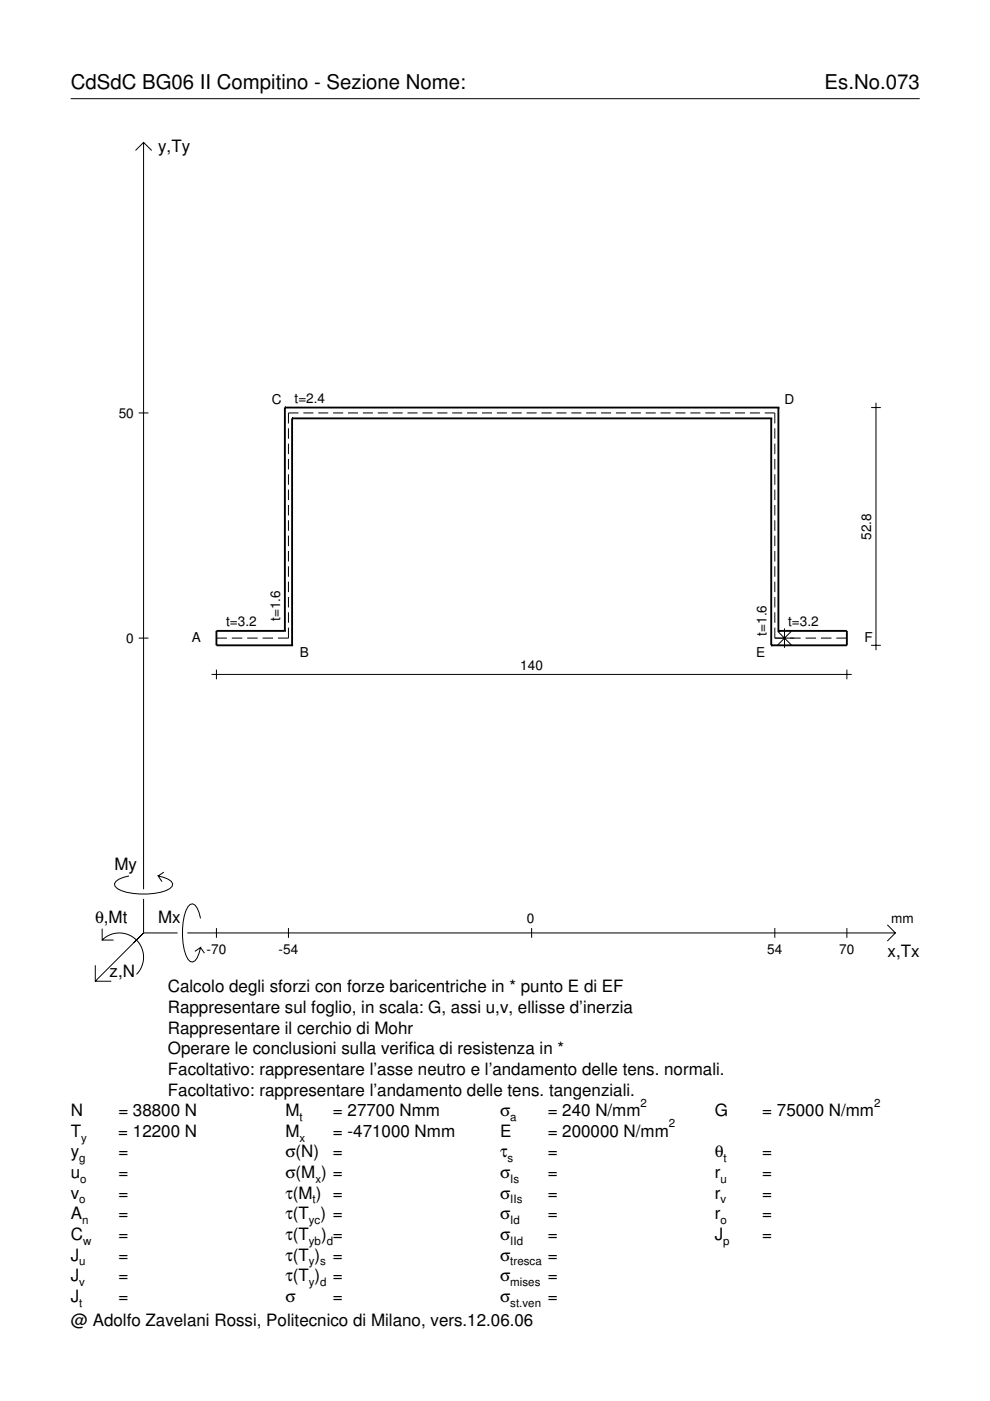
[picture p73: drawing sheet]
<svg xmlns="http://www.w3.org/2000/svg" width="210mm" height="297mm" viewBox="0 0 210 297" stroke-linecap="round" stroke-linejoin="round" font-family="sans-serif">
<defs><g id="words">
<g font-size="4.3">
<text x="15" y="18.9">CdSdC BG06 II Compitino - Sezione Nome:</text>
<text x="174.8" y="18.9">Es.No.073</text>
</g>
<g font-size="3.6">
<text x="33.5" y="32.3">y,Ty</text>
<text x="24.3" y="184.4">My</text>
<text x="20.1" y="195.7">θ,Mt</text>
<text x="33.5" y="195.7">Mx</text>
<text x="188.2" y="203">x,Tx</text>
<text x="23.2" y="207.1">z,N</text>
<text x="35.6" y="210.4">Calcolo degli sforzi con forze baricentriche in * punto E di EF</text>
<text x="35.6" y="214.8">Rappresentare sul foglio, in scala: G, assi u,v, ellisse d’inerzia</text>
<text x="35.6" y="219.2">Rappresentare il cerchio di Mohr</text>
<text x="35.6" y="223.5">Operare le conclusioni sulla verifica di resistenza in *</text>
<text x="35.6" y="227.9">Facoltativo: rappresentare l’asse neutro e l’andamento delle tens. normali.</text>
<text x="35.6" y="232.3">Facoltativo: rappresentare l’andamento delle tens. tangenziali.</text>
<text x="15" y="236.7">N</text>
<text x="25.1" y="236.7">= 38800 N</text>
<text x="60.5" y="236.7">M</text>
<text x="70.6" y="236.7">= 27700 Nmm</text>
<text x="106" y="236.7">σ</text>
<text x="116.1" y="236.7">= 240 N/mm</text>
<text x="151.5" y="236.7">G</text>
<text x="161.6" y="236.7">= 75000 N/mm</text>
<text x="15" y="245.4">y</text>
<text x="15" y="241">T</text>
<text x="25.1" y="241">= 12200 N</text>
<text x="25.1" y="245.4">=</text>
<text x="60.5" y="241">M</text>
<text x="60.5" y="245.4">σ(N)</text>
<text x="70.6" y="241">= -471000 Nmm</text>
<text x="70.6" y="245.4">=</text>
<text x="106" y="241">E</text>
<text x="106" y="245.4">τ</text>
<text x="116.1" y="245.4">=</text>
<text x="116.1" y="241">= 200000 N/mm</text>
<text x="151.5" y="245.4">θ</text>
<text x="161.6" y="245.4">=</text>
<text x="15" y="249.8">u</text>
<text x="25.1" y="249.8">=</text>
<text x="60.5" y="249.8">σ(M ) =</text>
<text x="106" y="249.8">σ</text>
<text x="116.1" y="249.8">=</text>
<text x="151.5" y="249.8">r</text>
<text x="161.6" y="249.8">=</text>
<text x="15" y="254.2">v</text>
<text x="25.1" y="254.2">=</text>
<text x="60.5" y="254.2">τ(M ) =</text>
<text x="106" y="254.2">σ</text>
<text x="116.1" y="254.2">=</text>
<text x="151.5" y="254.2">r</text>
<text x="161.6" y="254.2">=</text>
<text x="15" y="258.5">A</text>
<text x="15" y="262.9">C</text>
<text x="25.1" y="262.9">=</text>
<text x="25.1" y="258.5">=</text>
<text x="60.5" y="258.5">τ(T ) =</text>
<text x="60.5" y="262.9">τ(T</text>
<text x="68.1" y="262.9">) =</text>
<text x="106" y="258.5">σ</text>
<text x="106" y="262.9">σ</text>
<text x="116.1" y="258.5">=</text>
<text x="116.1" y="262.9">=</text>
<text x="151.5" y="258.5">r</text>
<text x="151.5" y="262.9">J</text>
<text x="161.6" y="258.5">=</text>
<text x="161.6" y="262.9">=</text>
<text x="15" y="267.3">J</text>
<text x="25.1" y="267.3">=</text>
<text x="60.5" y="267.3">τ(T )</text>
<text x="70.6" y="267.3">=</text>
<text x="106" y="267.3">σ</text>
<text x="116.1" y="267.3">=</text>
<text x="15" y="271.7">J</text>
<text x="25.1" y="271.7">=</text>
<text x="60.5" y="271.7">τ(T )</text>
<text x="70.6" y="271.7">=</text>
<text x="106" y="271.7">σ</text>
<text x="116.1" y="271.7">=</text>
<text x="15" y="276">J</text>
<text x="15" y="281.2">@ Adolfo Zavelani Rossi, Politecnico di Milano, vers.12.06.06</text>
<text x="25.1" y="276">=</text>
<text x="60.5" y="276">σ</text>
<text x="70.6" y="276">=</text>
<text x="106" y="276">σ</text>
<text x="116.1" y="276">=</text>
</g>
<g font-size="2.9">
<text x="25.2" y="88.6">50</text>
<text x="57.6" y="85.7">C</text>
<text x="62.5" y="85.4">t=2.4</text>
<text x="166.3" y="85.7">D</text>
<text x="184.7" y="114.4" transform="rotate(-90 184.7 114.4)">52.8</text>
<text x="59.4" y="131.7" transform="rotate(-90 59.4 131.7)">t=1.6</text>
<text x="26.8" y="136.3">0</text>
<text x="40.6" y="136.2">A</text>
<text x="47.9" y="132.7">t=3.2</text>
<text x="162.5" y="134.8" transform="rotate(-90 162.5 134.8)">t=1.6</text>
<text x="167.1" y="132.7">t=3.2</text>
<text x="183.3" y="136.2">F</text>
<text x="63.6" y="139.4">B</text>
<text x="110.3" y="142">140</text>
<text x="160.4" y="139.4">E</text>
<text x="111.7" y="195.7">0</text>
<text x="189" y="195.7">mm</text>
<text x="43.8" y="202.2">-70</text>
<text x="59.1" y="202.2">-54</text>
<text x="162.7" y="202.2">54</text>
<text x="178" y="202.2">70</text>
</g>
<g font-size="2.4">
<text x="63.5" y="237.7">t</text>
<text x="108.2" y="237.7">a</text>
<text x="135.8" y="234.7">2</text>
<text x="141.8" y="239">2</text>
<text x="185.3" y="234.7">2</text>
<text x="17.2" y="242">y</text>
<text x="63.5" y="242">x</text>
<text x="16.8" y="246.4">g</text>
<text x="17" y="250.8">o</text>
<text x="66.9" y="250.8">x</text>
<text x="107.6" y="246.4">s</text>
<text x="108.2" y="250.8">Is</text>
<text x="152.7" y="250.8">u</text>
<text x="153.4" y="246.4">t</text>
<text x="16.8" y="255.2">o</text>
<text x="66.3" y="255.2">t</text>
<text x="108.2" y="255.2">IIs</text>
<text x="152.7" y="255.2">v</text>
<text x="17.4" y="259.5">n</text>
<text x="17.6" y="263.9">w</text>
<text x="65.5" y="259.5">yc</text>
<text x="65.5" y="263.9">yb d</text>
<text x="108.2" y="259.5">Id</text>
<text x="108.2" y="263.9">IId</text>
<text x="152.7" y="259.5">o</text>
<text x="153.3" y="263.9">p</text>
<text x="16.8" y="268.3">u</text>
<text x="65.5" y="268.3">y s</text>
<text x="108.2" y="268.3">tresca</text>
<text x="16.8" y="272.7">v</text>
<text x="65.5" y="272.7">y d</text>
<text x="108.2" y="272.7">mises</text>
<text x="16.8" y="277">t</text>
<text x="108.2" y="277">st.ven</text>
</g>
</g></defs>
<g fill="none" stroke="#000" stroke-width=".21">
<path d="M15 20.9h180M28.7 31.9l1.7-1.7 1.8 1.7M30.4 30.2v158.3M29.4 87.6h2.1M61.2 90.8v2.2M61.2 94.1v2.2M61.2 97.3v2.2M63.3 87.6h-2.1v2.2M64.3 87.6h2.1M67.5 87.6h2.1M70.6 87.6h2.2M73.8 87.6h2.1"/>
<path d="M76.9 87.6h2.2M80.1 87.6h2.1M83.3 87.6h2.1M86.4 87.6h2.1M89.6 87.6h2.1M92.7 87.6h2.1M95.9 87.6h2.1M99 87.6h2.2M102.2 87.6h2.1M105.3 87.6h2.2M108.5 87.6h2.1M111.7 87.6h2.1"/>
<path d="M114.8 87.6h2.1M118 87.6h2.1M121.1 87.6h2.1M124.3 87.6h2.1M127.4 87.6h2.2M130.6 87.6h2.1M133.7 87.6h2.2M136.9 87.6h2.1M140.1 87.6h2.1M143.2 87.6h2.1M146.4 87.6h2.1M149.5 87.6h2.2"/>
<path d="M152.7 87.6h2.1M155.8 87.6h2.2M159 87.6h2.1M162.1 87.6h2.2v2.2M164.3 90.8v2.2M164.3 94.1v2.2M164.3 97.3v2.2M184.7 86.4h2.1M185.7 85.4v52.5M61.2 100.6v2.2M61.2 103.8v2.2M61.2 107.1v2.2"/>
<path d="M61.2 110.3v2.2M61.2 113.6v2.2M61.2 116.8v2.2M164.3 100.6v2.2M164.3 103.8v2.2M164.3 107.1v2.2M164.3 110.3v2.2M164.3 113.6v2.2M164.3 116.8v2.2M29.4 135.3h2.1M45.9 135.3h2.2M49.1 135.3h2.3"/>
<path d="M52.4 135.3h2.2M55.7 135.3h2.2M61.2 133.1v2.2h-2.3M61.2 120.1v2.2M61.2 123.3v2.2M61.2 126.6v2.2M61.2 129.8v2.2M164.3 133.1v2.2h5.5M164.3 120.1v2.2M164.3 123.3v2.2M164.3 126.6v2.2M164.3 129.8v2.2"/>
<path d="M164.9 133.8l2.9 3M166.3 133.2v4.2M167.8 133.8l-2.9 3M170.8 135.3h2.2M174.1 135.3h2.2M177.3 135.3h2.3M184.7 136.8h2.1M44.9 143h135.7M45.9 142v2M179.6 142v2M21.7 199.3a5.1 5.1 0 0 1 7.2 0 5.1 5.1 0 0 1 0 7.3M21.7 196.9v2.4h2.4"/>
<path d="M27.3 185.7a3.6 3.6 0 0 0-3 1.7l.1 .5a5.6 5.6 0 0 0 3.8 1.5 13.4 13.4 0 0 0 7.8-1l.5-.5 .1-.5a3.6 3.6 0 0 0-3.1-1.7l.8 1.2M30.4 190.6v7.2M30.4 197.8l-10.2 10.2M30.4 197.8h7.2M34.7 184.9l-1.2 .8M39.7 197.8h150.1M42.5 194.7a3.6 3.6 0 0 0-1.7-3.1l-.5 .2a5.7 5.7 0 0 0-1.5 3.7 13.3 13.3 0 0 0 1 7.9l.5 .5 .5 .1a3.6 3.6 0 0 0 1.7-3.1l-1.2 .8M45.9 196.8v2M61.2 196.8v2M112.7 196.8v2M164.3 196.8v2M179.6 196.8v2"/>
<path d="M188.1 196.1l1.7 1.7-1.7 1.7M20.2 204.7v3.3h3.4M42.5 200.9l.8 1.2"/>
</g>
<g fill="none" stroke="#000" stroke-width=".4">
<path d="M60.4 86.4h.1M60.4 86.4v47.4M60.4 86.4h104.6M61.9 88.7h.1M61.9 88.7v48.1M61.9 88.7h101.6M163.5 88.7h.1M163.5 88.7v48.1M165 86.4h.1M165 86.4v47.4M60.4 133.8h.1M60.4 133.8h-14.5v3h16"/>
<path d="M61.9 136.8h.1M163.5 136.8h.1M165 133.8h.1M165 133.8h14.6v3h-16.1"/>
</g>
<use href="#words"/>
</svg>
